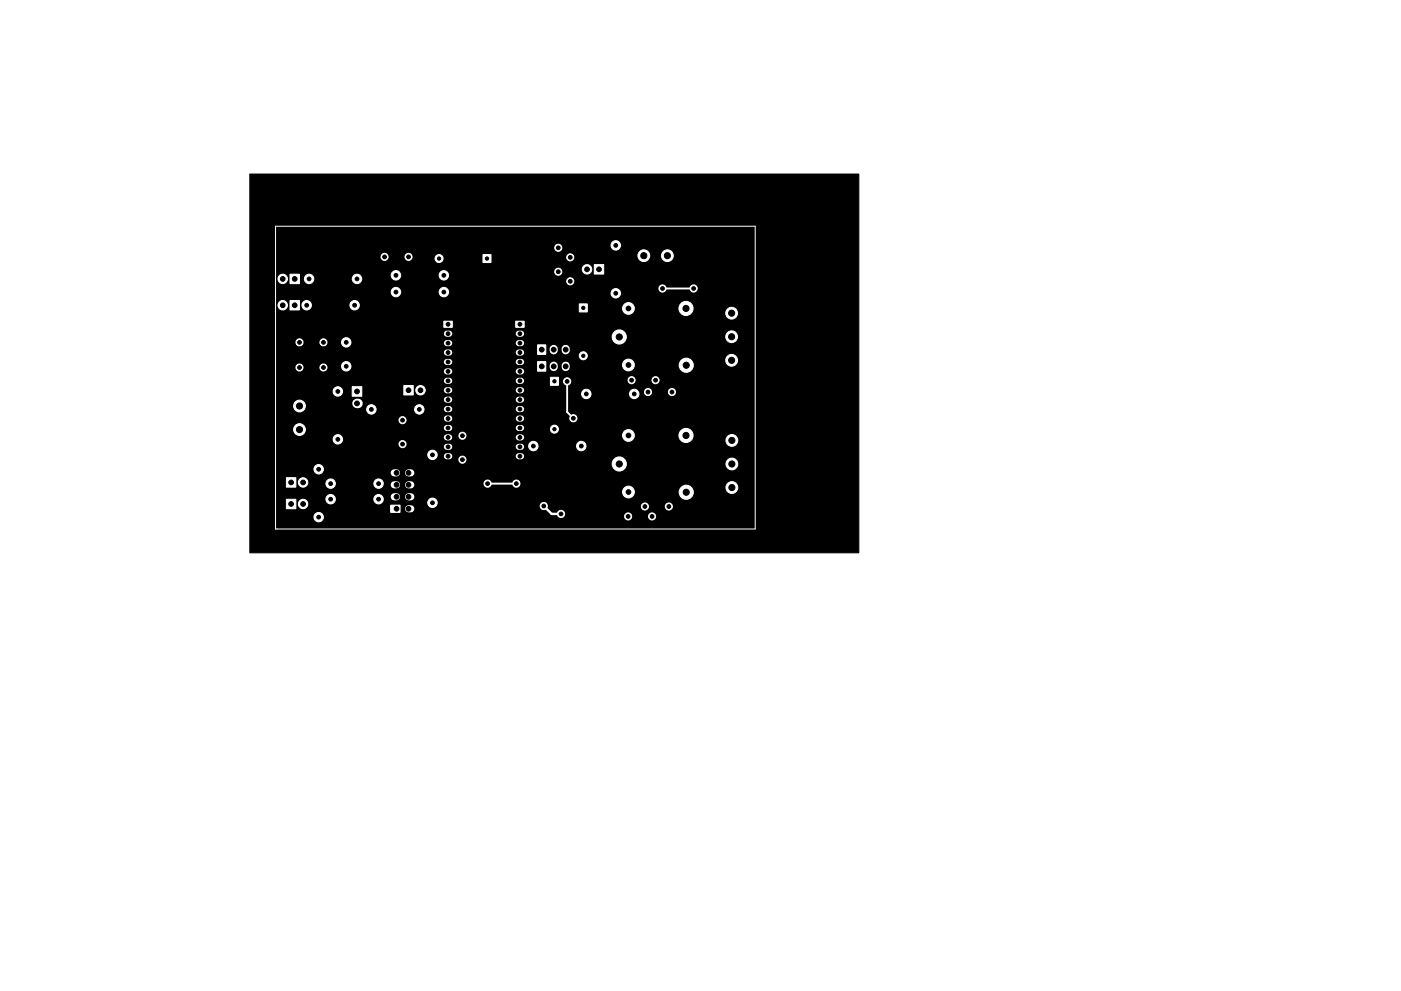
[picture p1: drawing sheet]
<svg xmlns="http://www.w3.org/2000/svg" width="297mm" height="210mm" viewBox="0 0 297 210" stroke-linecap="round" stroke-linejoin="round" font-family="sans-serif">
<path d="M53 36.9h129.1v80.4h-129.1z" fill="#000" stroke="#000" stroke-width=".21"/>
<path d="M58.4 48h101.7v64.2h-101.7z" fill="none" stroke="#fff" stroke-width=".21"/>
<g fill="#fff" stroke="#fff" stroke-width=".21">
<path d="M74.7 82h2v2.1h-2z"/>
<circle cx="133.2" cy="92.4" r="1.25"/>
<circle cx="145.4" cy="92.4" r="1.5"/>
<circle cx="145.5" cy="104.4" r="1.5"/>
<circle cx="133.2" cy="104.4" r="1.25"/>
<circle cx="131.3" cy="98.4" r="1.5"/>
<circle cx="120.9" cy="54.6" r=".75"/>
<circle cx="120.9" cy="59.7" r=".75"/>
<circle cx="141.8" cy="107.5" r=".75"/>
<circle cx="136.7" cy="107.5" r=".75"/>
<circle cx="118.4" cy="52.6" r=".75"/>
<circle cx="118.4" cy="57.7" r=".75"/>
<circle cx="86.6" cy="54.5" r=".75"/>
<circle cx="81.5" cy="54.5" r=".75"/>
<circle cx="68.6" cy="78" r=".75"/>
<circle cx="63.5" cy="78" r=".75"/>
<circle cx="68.6" cy="72.6" r=".75"/>
<circle cx="63.5" cy="72.6" r=".75"/>
<circle cx="85.3" cy="89.1" r=".75"/>
<circle cx="85.3" cy="94.2" r=".75"/>
<circle cx="142.5" cy="83.2" r=".75"/>
<circle cx="137.4" cy="83.2" r=".75"/>
<circle cx="63.5" cy="91.1" r="1.25"/>
<circle cx="63.5" cy="86.1" r="1.25"/>
</g>
<circle cx="75.7" cy="85.6" r="1.02" fill="#fff"/>
<g fill="#fff" stroke="#fff" stroke-width=".21">
<path d="M102.4 54h1.7v1.7h-1.7z"/>
<path d="M122.8 64.5h1.7v1.7h-1.7z"/>
<path d="M116.7 80h1.7v1.7h-1.7z"/>
<path d="M61.5 63.8h2v2h-2z"/>
<path d="M61.5 58.2h2v2h-2z"/>
<path d="M85.6 81.8h2v2h-2z"/>
<path d="M60.7 101.4h2v2h-2z"/>
<path d="M60.7 105.9h2v2h-2z"/>
<path d="M126 56.1h2v2h-2z"/>
<path d="M94.1 68.1h1.8v1.3h-1.8z"/>
<path d="M109.3 68.1h1.8v1.3h-1.8z"/>
<path d="M114 73.2h1.7v2h-1.7z"/>
<path d="M114 76.7h1.7v2.1h-1.7z"/>
<path d="M82.8 107.2h2v1.5h-2z"/>
<circle cx="139" cy="80.7" r=".75"/>
<circle cx="133.9" cy="80.7" r=".75"/>
<circle cx="133.2" cy="109.6" r=".75"/>
<circle cx="138.3" cy="109.6" r=".75"/>
<circle cx="93.1" cy="54.9" r=".85"/>
<circle cx="123.7" cy="75.5" r=".85"/>
<circle cx="117.5" cy="91.1" r=".85"/>
<circle cx="59.9" cy="64.8" r="1"/>
<circle cx="59.9" cy="59.2" r="1"/>
<circle cx="89.2" cy="82.8" r="1"/>
<circle cx="64.3" cy="102.4" r="1"/>
<circle cx="64.3" cy="106.9" r="1"/>
<circle cx="124.5" cy="57.1" r="1"/>
<circle cx="155.1" cy="76.4" r="1.25"/>
<circle cx="155.1" cy="66.4" r="1.25"/>
<circle cx="155.1" cy="71.4" r="1.25"/>
<circle cx="155.2" cy="103.4" r="1.25"/>
<circle cx="155.2" cy="93.4" r="1.25"/>
<circle cx="155.2" cy="98.4" r="1.25"/>
<circle cx="83.9" cy="62" r="1"/>
<circle cx="94.1" cy="62" r="1"/>
<circle cx="83.9" cy="58.4" r="1"/>
<circle cx="94.1" cy="58.4" r="1"/>
<circle cx="134.5" cy="83.6" r="1"/>
<circle cx="124.3" cy="83.6" r="1"/>
<circle cx="123.2" cy="94.6" r="1"/>
<circle cx="113.1" cy="94.6" r="1"/>
<circle cx="71.6" cy="93.2" r="1"/>
<circle cx="71.6" cy="83.1" r="1"/>
<circle cx="80.3" cy="105.9" r="1"/>
<circle cx="70.1" cy="105.9" r="1"/>
<circle cx="80.3" cy="102.6" r="1"/>
<circle cx="70.1" cy="102.6" r="1"/>
<circle cx="65.5" cy="59.2" r="1"/>
<circle cx="75.7" cy="59.2" r="1"/>
<circle cx="65" cy="64.8" r="1"/>
<circle cx="75.2" cy="64.8" r="1"/>
<circle cx="88.9" cy="86.9" r="1"/>
<circle cx="78.7" cy="86.9" r="1"/>
<circle cx="130.6" cy="52.1" r="1"/>
<circle cx="130.6" cy="62.2" r="1"/>
<circle cx="91.7" cy="96.5" r="1"/>
<circle cx="91.7" cy="106.7" r="1"/>
<circle cx="67.6" cy="109.7" r="1"/>
<circle cx="67.6" cy="99.6" r="1"/>
<circle cx="133.2" cy="65.4" r="1.25"/>
<circle cx="145.4" cy="65.4" r="1.5"/>
<circle cx="145.5" cy="77.5" r="1.5"/>
<circle cx="133.2" cy="77.4" r="1.25"/>
<circle cx="131.3" cy="71.5" r="1.5"/>
<circle cx="136.5" cy="54.2" r="1.25"/>
<circle cx="141.5" cy="54.2" r="1.25"/>
<circle cx="73.4" cy="72.6" r="1"/>
<circle cx="73.4" cy="77.7" r="1"/>
<circle cx="98" cy="97.5" r=".75"/>
<circle cx="98" cy="92.5" r=".75"/>
<circle cx="118.9" cy="109" r=".76"/>
<circle cx="115.3" cy="107.4" r=".76"/>
<circle cx="120.2" cy="80.9" r=".76"/>
<circle cx="121.6" cy="88.7" r=".76"/>
<circle cx="140.5" cy="61.2" r=".76"/>
<circle cx="147.1" cy="61.2" r=".76"/>
<circle cx="109.5" cy="102.6" r=".76"/>
<circle cx="103.4" cy="102.6" r=".76"/>
</g>
<g fill="none" stroke="#fff" stroke-width="1.3">
<path d="M94.7 70.8h.5M94.7 72.8h.5M94.7 74.8h.5M94.7 76.8h.5M94.7 78.8h.5M110 70.8h.5M110 72.8h.5M110 74.8h.5M110 76.8h.5M110 78.8h.5M94.7 80.8h.5M94.7 82.8h.5"/>
<path d="M94.7 84.8h.5M94.7 86.8h.5M94.7 88.8h.5M94.7 90.8h.5M94.7 92.8h.5M94.7 94.8h.5M94.7 96.8h.5M110 80.8h.5M110 82.8h.5M110 84.8h.5M110 86.8h.5M110 88.8h.5"/>
<path d="M110 90.8h.5M110 92.8h.5M110 94.8h.5M110 96.8h.5"/>
</g>
<path d="M117.4 74v.3M117.4 77.6v.3M119.9 74v.3M119.9 77.6v.3" fill="none" stroke="#fff" stroke-width="1.7"/>
<path d="M83.6 105.4h.5M83.6 102.9h.5M83.6 100.3h.5M86.6 107.9h.5M86.6 105.4h.5M86.6 102.9h.5M86.6 100.3h.5" fill="none" stroke="#fff" stroke-width="1.5"/>
<path d="M115.3 107.4l1.7 1.6h1.9" fill="none" stroke="#fff" stroke-width=".51"/>
<path d="M140.5 61.2h6.6M120.2 80.9v6.5l1.4 1.3M103.4 102.6h6.1" fill="none" stroke="#fff" stroke-width=".41"/>
<g fill="#000" stroke="#000" stroke-width=".21">
<circle cx="59.9" cy="59.2" r=".5"/>
<circle cx="62.5" cy="59.2" r=".5"/>
<circle cx="65.5" cy="59.2" r=".4"/>
<circle cx="75.7" cy="59.2" r=".4"/>
<circle cx="81.5" cy="54.5" r=".4"/>
<circle cx="83.9" cy="58.4" r=".4"/>
<circle cx="86.6" cy="54.5" r=".4"/>
<circle cx="93.1" cy="54.9" r=".35"/>
<circle cx="94.1" cy="58.4" r=".4"/>
<circle cx="103.3" cy="54.9" r=".35"/>
<circle cx="118.4" cy="52.6" r=".4"/>
<circle cx="118.4" cy="57.7" r=".4"/>
<circle cx="120.9" cy="54.6" r=".4"/>
<circle cx="120.9" cy="59.7" r=".4"/>
<circle cx="124.5" cy="57.1" r=".5"/>
<circle cx="127" cy="57.1" r=".5"/>
<circle cx="130.6" cy="52.1" r=".4"/>
<circle cx="136.5" cy="54.2" r=".65"/>
<circle cx="141.5" cy="54.2" r=".65"/>
<circle cx="59.9" cy="64.8" r=".5"/>
<circle cx="62.5" cy="64.8" r=".5"/>
<circle cx="63.5" cy="78" r=".4"/>
<circle cx="63.5" cy="72.6" r=".4"/>
<circle cx="65" cy="64.8" r=".4"/>
<circle cx="68.6" cy="78" r=".4"/>
<circle cx="68.6" cy="72.6" r=".4"/>
<circle cx="73.4" cy="77.7" r=".4"/>
<circle cx="73.4" cy="72.6" r=".4"/>
<circle cx="75.2" cy="64.8" r=".4"/>
<circle cx="83.9" cy="62" r=".4"/>
<circle cx="94.1" cy="62" r=".4"/>
<circle cx="95" cy="72.8" r=".4"/>
<circle cx="95" cy="68.8" r=".4"/>
<circle cx="95" cy="76.8" r=".4"/>
<circle cx="95" cy="70.8" r=".4"/>
<circle cx="95" cy="78.8" r=".4"/>
<circle cx="95" cy="74.8" r=".4"/>
<circle cx="110.2" cy="72.8" r=".4"/>
<circle cx="110.2" cy="76.8" r=".4"/>
<circle cx="110.2" cy="70.8" r=".4"/>
<circle cx="110.2" cy="74.8" r=".4"/>
<circle cx="110.2" cy="78.8" r=".4"/>
<circle cx="110.2" cy="68.8" r=".4"/>
<circle cx="114.9" cy="77.7" r=".51"/>
<circle cx="114.9" cy="74.2" r=".51"/>
<circle cx="117.4" cy="77.7" r=".51"/>
<circle cx="117.4" cy="74.2" r=".51"/>
<circle cx="119.9" cy="74.2" r=".51"/>
<circle cx="119.9" cy="77.7" r=".51"/>
<circle cx="123.7" cy="65.3" r=".35"/>
<circle cx="123.7" cy="75.5" r=".35"/>
<circle cx="130.6" cy="62.2" r=".4"/>
<circle cx="131.3" cy="71.5" r=".65"/>
<circle cx="133.2" cy="77.4" r=".5"/>
<circle cx="133.2" cy="65.4" r=".5"/>
<circle cx="140.5" cy="61.2" r=".39"/>
<circle cx="145.4" cy="65.4" r=".65"/>
<circle cx="145.5" cy="77.5" r=".65"/>
<circle cx="147.1" cy="61.2" r=".39"/>
<circle cx="155.1" cy="71.4" r=".65"/>
<circle cx="155.1" cy="76.4" r=".65"/>
<circle cx="155.1" cy="66.4" r=".65"/>
<circle cx="63.5" cy="86.1" r=".65"/>
<circle cx="63.5" cy="91.1" r=".65"/>
<circle cx="67.6" cy="99.6" r=".4"/>
<circle cx="71.6" cy="93.2" r=".4"/>
<circle cx="71.6" cy="83.1" r=".4"/>
<circle cx="75.7" cy="85.6" r=".51"/>
<circle cx="75.7" cy="83.1" r=".51"/>
<circle cx="78.7" cy="86.9" r=".4"/>
<circle cx="85.3" cy="94.2" r=".4"/>
<circle cx="85.3" cy="89.1" r=".4"/>
<circle cx="86.6" cy="82.8" r=".5"/>
<circle cx="88.9" cy="86.9" r=".4"/>
<circle cx="89.2" cy="82.8" r=".5"/>
<circle cx="91.7" cy="96.5" r=".4"/>
<circle cx="95" cy="82.8" r=".4"/>
<circle cx="95" cy="92.8" r=".4"/>
<circle cx="95" cy="84.8" r=".4"/>
<circle cx="95" cy="80.8" r=".4"/>
<circle cx="95" cy="90.8" r=".4"/>
<circle cx="95" cy="88.8" r=".4"/>
<circle cx="95" cy="86.8" r=".4"/>
<circle cx="95" cy="96.8" r=".4"/>
<circle cx="95" cy="94.8" r=".4"/>
<circle cx="98" cy="97.5" r=".4"/>
<circle cx="98" cy="92.5" r=".4"/>
<circle cx="110.2" cy="92.8" r=".4"/>
<circle cx="110.2" cy="82.8" r=".4"/>
<circle cx="110.2" cy="84.8" r=".4"/>
<circle cx="110.2" cy="80.8" r=".4"/>
<circle cx="110.2" cy="86.8" r=".4"/>
<circle cx="110.2" cy="88.8" r=".4"/>
<circle cx="110.2" cy="90.8" r=".4"/>
<circle cx="110.2" cy="94.8" r=".4"/>
<circle cx="110.2" cy="96.8" r=".4"/>
<circle cx="113.1" cy="94.6" r=".4"/>
<circle cx="117.5" cy="91.1" r=".35"/>
<circle cx="117.5" cy="80.9" r=".35"/>
<circle cx="120.2" cy="80.9" r=".39"/>
<circle cx="121.6" cy="88.7" r=".39"/>
<circle cx="123.2" cy="94.6" r=".4"/>
<circle cx="124.3" cy="83.6" r=".4"/>
<circle cx="131.3" cy="98.4" r=".65"/>
<circle cx="133.2" cy="92.4" r=".5"/>
<circle cx="133.9" cy="80.7" r=".4"/>
<circle cx="134.5" cy="83.6" r=".4"/>
<circle cx="137.4" cy="83.2" r=".4"/>
<circle cx="139" cy="80.7" r=".4"/>
<circle cx="142.5" cy="83.2" r=".4"/>
<circle cx="145.4" cy="92.4" r=".65"/>
<circle cx="155.2" cy="93.4" r=".65"/>
<circle cx="155.2" cy="98.4" r=".65"/>
<circle cx="61.7" cy="102.4" r=".5"/>
<circle cx="61.7" cy="106.9" r=".5"/>
<circle cx="64.3" cy="102.4" r=".5"/>
<circle cx="64.3" cy="106.9" r=".5"/>
<circle cx="67.6" cy="109.7" r=".4"/>
<circle cx="70.1" cy="102.6" r=".4"/>
<circle cx="70.1" cy="105.9" r=".4"/>
<circle cx="80.3" cy="102.6" r=".4"/>
<circle cx="80.3" cy="105.9" r=".4"/>
<circle cx="84.1" cy="105.4" r=".5"/>
<circle cx="84.1" cy="107.9" r=".5"/>
<circle cx="84.1" cy="102.9" r=".5"/>
<circle cx="84.1" cy="100.3" r=".5"/>
<circle cx="86.6" cy="105.4" r=".5"/>
<circle cx="86.6" cy="107.9" r=".5"/>
<circle cx="86.6" cy="100.3" r=".5"/>
<circle cx="86.6" cy="102.9" r=".5"/>
<circle cx="91.7" cy="106.7" r=".4"/>
<circle cx="103.4" cy="102.6" r=".39"/>
<circle cx="109.5" cy="102.6" r=".39"/>
<circle cx="115.3" cy="107.4" r=".39"/>
<circle cx="118.9" cy="109" r=".39"/>
<circle cx="133.2" cy="109.6" r=".4"/>
<circle cx="133.2" cy="104.4" r=".5"/>
<circle cx="136.7" cy="107.5" r=".4"/>
<circle cx="138.3" cy="109.6" r=".4"/>
<circle cx="141.8" cy="107.5" r=".4"/>
<circle cx="145.5" cy="104.4" r=".65"/>
<circle cx="155.2" cy="103.4" r=".65"/>
</g>
</svg>
